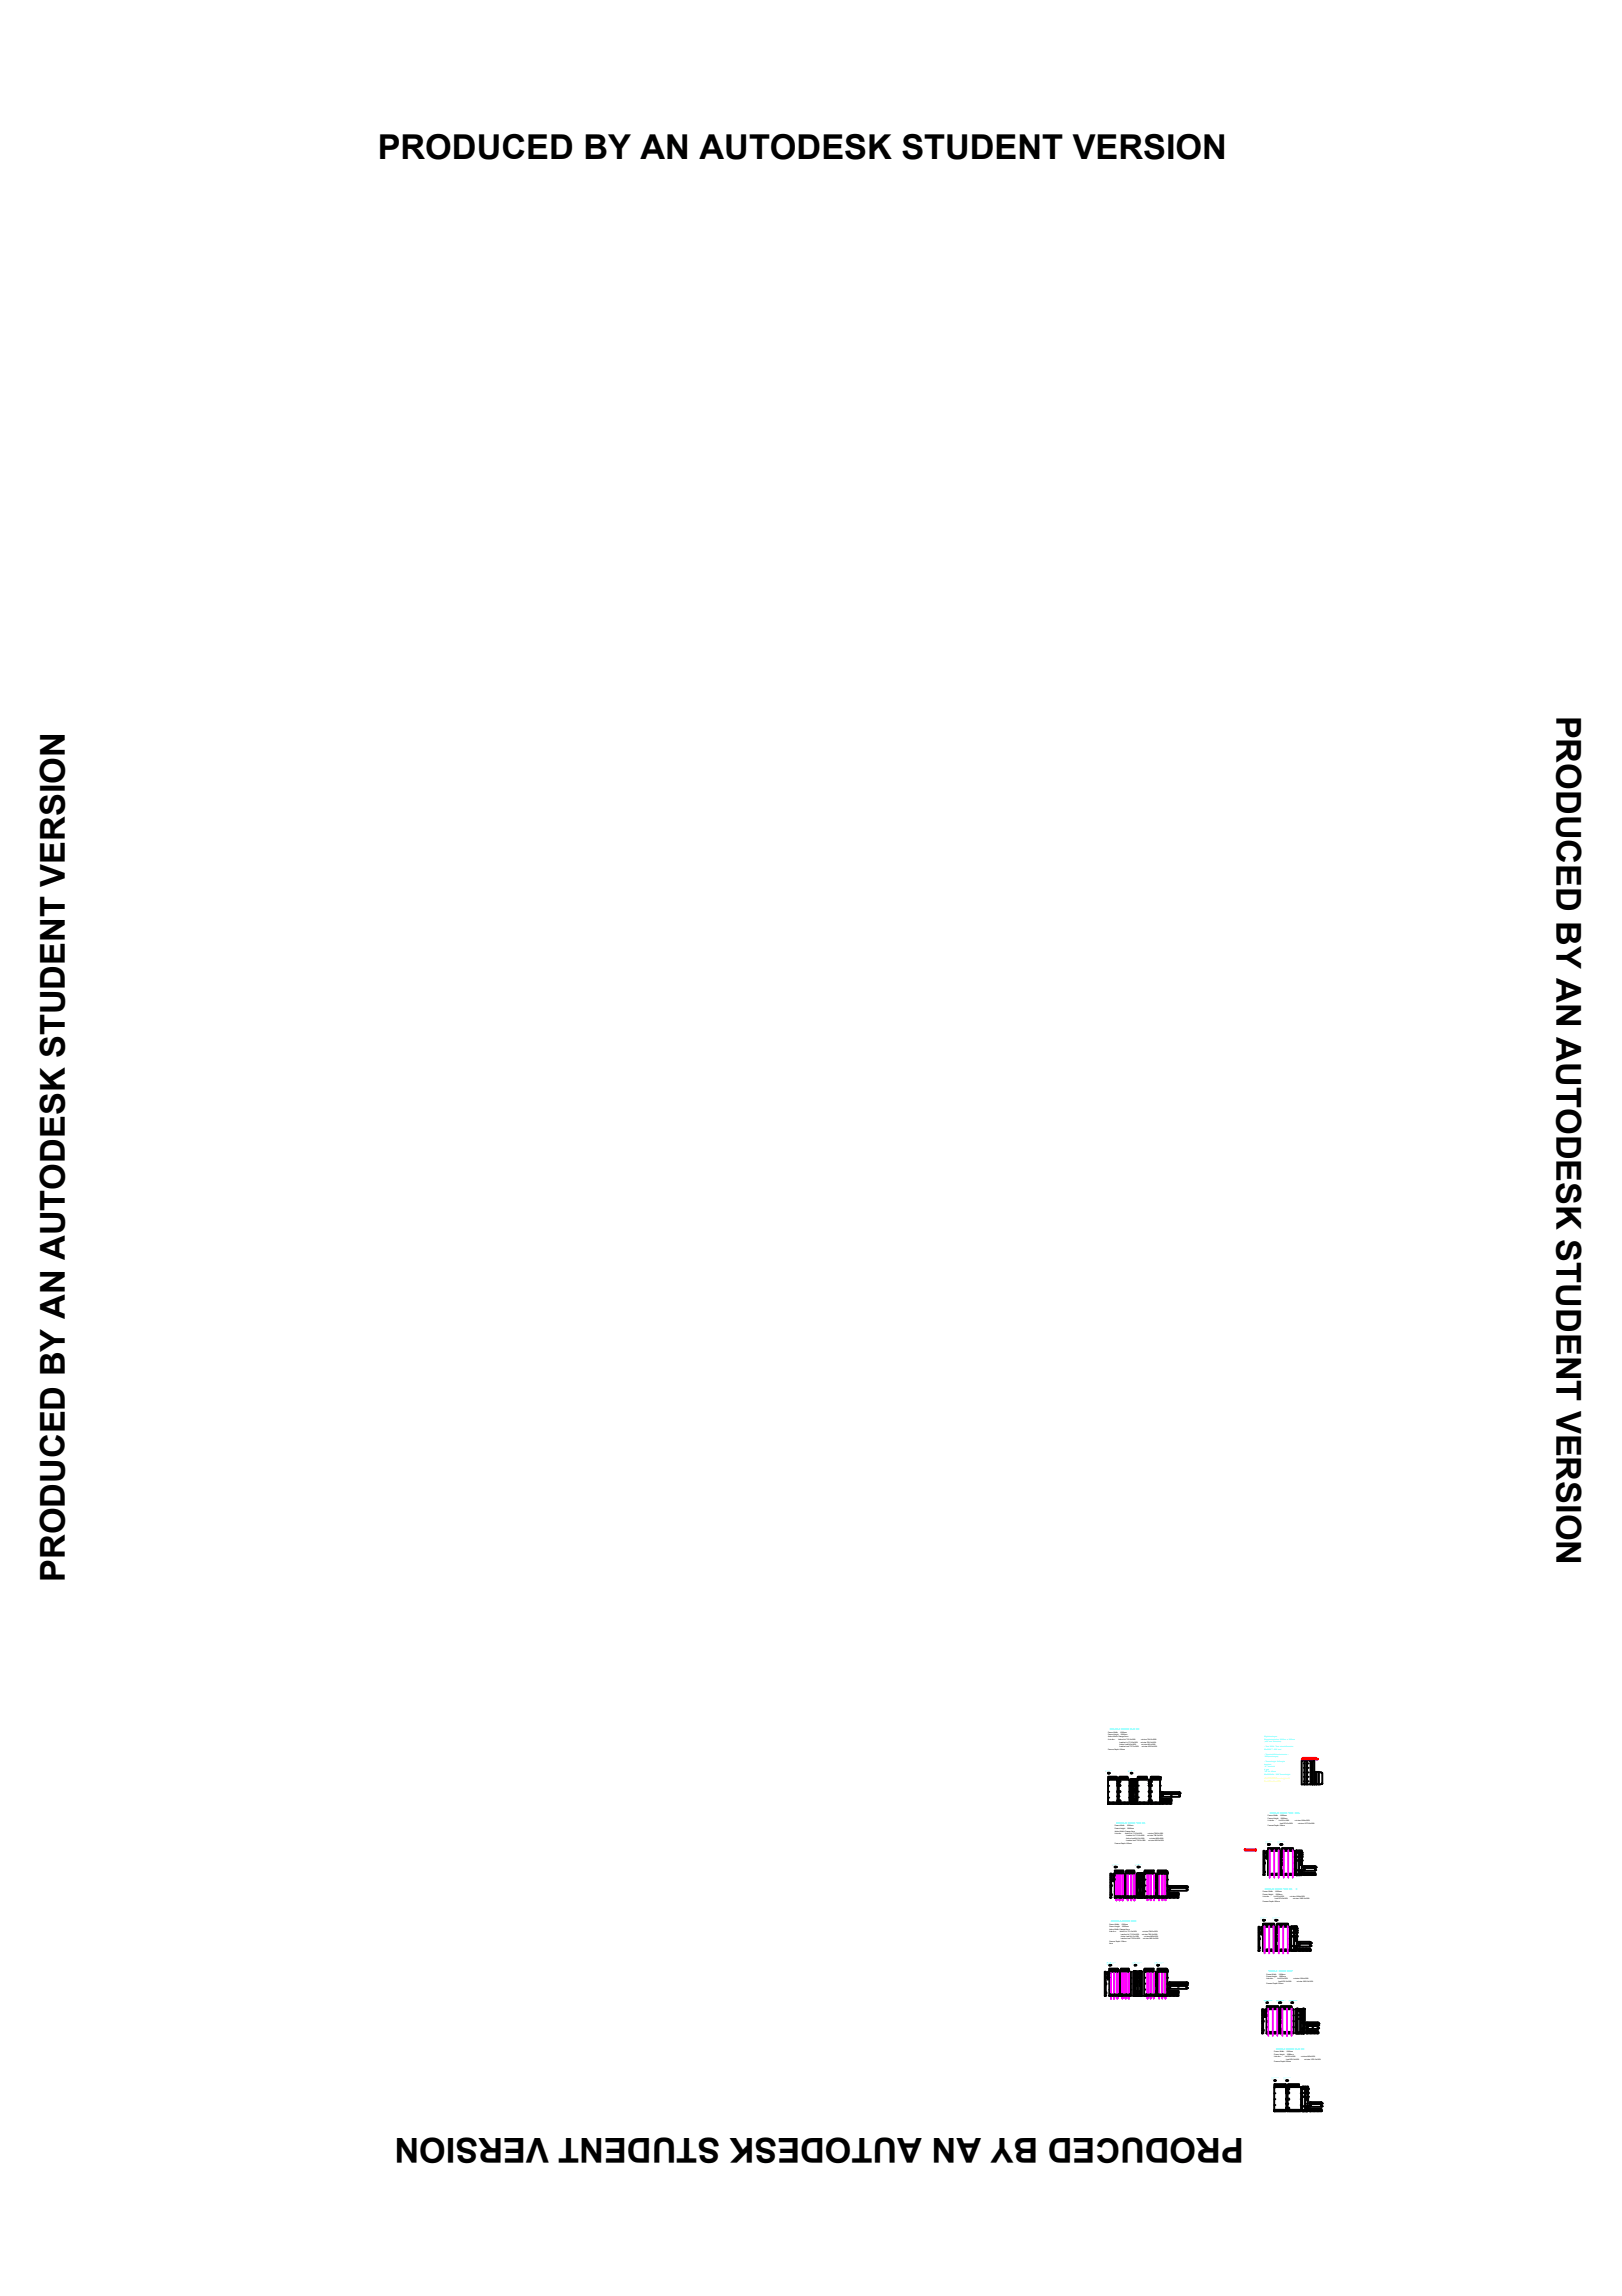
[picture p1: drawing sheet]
<svg xmlns="http://www.w3.org/2000/svg" width="210mm" height="297mm" viewBox="0 0 210 297" stroke-linecap="round" stroke-linejoin="round" font-family="sans-serif">
<defs><g id="words">
<g font-size="4.4">
<text x="48.9" y="20.6">PRODUCED BY AN AUTODESK STUDENT VERSION</text>
<text x="201.4" y="92.6" transform="rotate(90 201.4 92.6)">PRODUCED BY AN AUTODESK STUDENT VERSION</text>
<text x="8.4" y="204.7" transform="rotate(-90 8.4 204.7)">PRODUCED BY AN AUTODESK STUDENT VERSION</text>
<text x="161" y="276.6" transform="rotate(-180 161 276.6)">PRODUCED BY AN AUTODESK STUDENT VERSION</text>
</g>
<g font-size=".3" fill="#0ff">
<text x="143.6" y="223.8">DOUBLE DOOR OLD XD</text>
<text x="144.5" y="236">DOUBLE DOOR SBD 65</text>
<text x="164.3" y="234.6">SINGLE DOOR SBD XDS</text>
<text x="163.7" y="244.5">SINGLE DOOR SBD 65</text>
<text x="167.7" y="244.5">S</text>
<text x="143.8" y="248.7">DOUBLE DOOR WAF</text>
<text x="164.2" y="255.1">SINGLE DOOR WAF</text>
<text x="165.1" y="265.2">SINGLE DOOR OLD XD</text>
</g>
<g font-size=".2">
<text x="143.4" y="224.1">Frame Width</text>
<text x="143.4" y="224.5">Frame Height</text>
<text x="143.4" y="224.8">Active Width Change 0mm</text>
<text x="143.4" y="225.1">Lids dim -</text>
<text x="143.4" y="226.4">Frames Depth 100mm</text>
<text x="144.7" y="225.1">Active Lid 713.5x1958</text>
<text x="144.9" y="225.4">Inactive Lid 713.5x1958</text>
<text x="144.9" y="225.7">Active Leaf 643x1958</text>
<text x="144.9" y="226.1">Inactive Leaf 737.5x1958</text>
<text x="145" y="224.1">1500mm</text>
<text x="145.1" y="224.5">2000mm</text>
<text x="147.6" y="225.4">cut size 769.5x1958</text>
<text x="147.7" y="225.1">cut size 764.5x1958</text>
<text x="147.7" y="225.7">cut size 861x1958</text>
<text x="147.8" y="226.1">cut size 955.5x1958</text>
<text x="144.3" y="236.3">Frame Width</text>
<text x="144.3" y="236.6">Frame Height</text>
<text x="144.3" y="236.9">Active Width Change 0mm</text>
<text x="144.3" y="237.3">Lids dim -</text>
<text x="144.3" y="238.5">Frames Depth 100mm</text>
<text x="145.6" y="237.3">Active Lid 713.5x1958</text>
<text x="145.8" y="237.6">Inactive Lid 713.5x1958</text>
<text x="145.8" y="237.9">Active Leaf 641.5x1958</text>
<text x="145.8" y="238.2">Inactive Leaf 735.5x1958</text>
<text x="145.8" y="236.3">1500mm</text>
<text x="145.9" y="236.6">2000mm</text>
<text x="148.5" y="237.6">cut size 796.5x1958</text>
<text x="148.5" y="237.3">cut size 786.5x1958</text>
<text x="148.6" y="238.2">cut size 960.5x1958</text>
<text x="148.8" y="237.9">cut size 865x1958</text>
<text x="164.1" y="235">Frame Width</text>
<text x="164.1" y="235.3">Frame Height</text>
<text x="164.1" y="235.6">Lids dim -</text>
<text x="164.1" y="236.2">Frames Depth 100mm</text>
<text x="165.5" y="235.6">Lid 931x1958</text>
<text x="165.6" y="235.9">Leaf 874.5x1958</text>
<text x="165.7" y="235">1000mm</text>
<text x="165.8" y="235.3">2000mm</text>
<text x="167.6" y="235.6">cut size 1004x1958</text>
<text x="168" y="235.9">cut size 1073.5x1958</text>
<text x="163.4" y="244.8">Frame Width</text>
<text x="163.4" y="245.1">Frame Height</text>
<text x="163.4" y="245.4">Lids dim -</text>
<text x="164.8" y="245.4">Lid 931x1958</text>
<text x="165" y="245.7">Leaf 874.5x1958</text>
<text x="165" y="244.8">1000mm</text>
<text x="165.1" y="245.1">2000mm</text>
<text x="166.9" y="245.4">cut size 1004x1958</text>
<text x="167.3" y="245.7">cut size 1083.5x1958</text>
<text x="143.6" y="249">Frame Width</text>
<text x="143.6" y="249.3">Frame Height</text>
<text x="143.6" y="249.6">Active Width Change 0mm</text>
<text x="143.6" y="250">Lids dim -</text>
<text x="143.6" y="251.2">Frames Depth 120mm</text>
<text x="143.6" y="251.6">0mm</text>
<text x="144.9" y="250">Active Lid 713.5x1958</text>
<text x="145.1" y="250.3">Inactive Lid 713.5x1958</text>
<text x="145.1" y="250.6">Active Leaf 641.5x1958</text>
<text x="145.1" y="250.9">Inactive Leaf 735.5x1958</text>
<text x="145.2" y="249">1500mm</text>
<text x="145.2" y="249.3">2000mm</text>
<text x="147.8" y="250.3">cut size 796.5x1958</text>
<text x="147.8" y="250">cut size 786.5x1958</text>
<text x="147.9" y="250.9">cut size 960.5x1958</text>
<text x="148.1" y="250.6">cut size 865x1958</text>
<text x="163.4" y="246">Frames Depth 100mm</text>
<text x="163.9" y="255.4">Frame Width</text>
<text x="163.9" y="255.8">Frame Height</text>
<text x="163.9" y="256.1">Lids dim -</text>
<text x="163.9" y="256.7">Frames Depth 120mm</text>
<text x="165.3" y="256.1">Lid 931x1958</text>
<text x="165.5" y="256.4">Leaf 874.5x1958</text>
<text x="165.5" y="255.4">1000mm</text>
<text x="165.6" y="255.8">2000mm</text>
<text x="167.4" y="256.1">cut size 1004x1958</text>
<text x="167.8" y="256.4">cut size 1083.5x1958</text>
<text x="164.9" y="265.5">Frame Width</text>
<text x="164.9" y="265.8">Frame Height</text>
<text x="164.9" y="266.2">Lids dim -</text>
<text x="164.9" y="266.8">Frames Depth 100mm</text>
<text x="166.3" y="266.2">Lid 931x1958</text>
<text x="166.4" y="266.5">Leaf 874.5x1958</text>
<text x="166.5" y="265.5">1000mm</text>
<text x="166.6" y="265.8">2000mm</text>
<text x="168.4" y="266.2">cut size 982x1958</text>
<text x="168.8" y="266.5">cut size 1078.5x1958</text>
</g>
<g font-size=".2" fill="#0ff">
<text x="163.6" y="224.8">Right hand open</text>
<text x="163.6" y="225.1">Sample single door 2000mm x 1000mm</text>
<text x="163.6" y="225.4">(with head extension)</text>
<text x="163.6" y="226">--Door Width -7mm = head dimension</text>
<text x="163.6" y="226.4">Ex.1000-7 = 993 head</text>
<text x="163.6" y="227">--Threshold &amp; Head extension =</text>
<text x="163.6" y="227.3">1000(no changes)</text>
<text x="163.6" y="228">--Frame Height -full length</text>
<text x="163.6" y="228.3">head ext</text>
<text x="163.6" y="228.6">15 Threshold</text>
<text x="163.6" y="228.9">4 gap</text>
<text x="163.6" y="229.2">TOTAL -49mm</text>
<text x="163.6" y="229.6">Ex.2000-49 = 1951 Frame Height</text>
</g>
<g font-size=".2" fill="#ff0">
<text x="163.6" y="230.2">HINGE DOOR Frame height - 40</text>
<text x="163.6" y="230.5">Ex. 1951 - 40 = 1951</text>
</g>
</g></defs>
<!-- layer: 0 -->
<g fill="none" stroke="#000" stroke-width=".25">
<path d="M143.4 230.2h1.2v3.2h-1.2zM143.4 229.3v.1M143.4 233.3h.1M143.4 232.6h.1M143.4 231.8h.1M143.4 231h.1M143.4 230.3h.1M143.4 230.1l.1 .1h1M143.4 230.1h1.1M143.4 229.4h.1M143.4 229.3l.2 .1h-.2M143.4 233.3v-.1h1.2v.1"/>
<path d="M143.4 233.3h1.2M143.5 233.3h.1M143.5 233.2h.1M143.5 229.4h.1M144 233.3h.1M144 233.2h.1M144.5 230.2h.1M144.5 230h-1l-.1-.1h1.1v.1M144.5 230.1v.1M144.6 233.3h.1M144.6 233.2h.1M144.6 233.1h.1"/>
<path d="M144.6 232.9h.1M144.6 231.9h.1M144.6 231.7h.1M144.6 230.6h.1M144.6 230.4h.1M144.6 231.1h.1M144.6 230.9h.1M144.6 232.4h.1M144.6 230.7h.1M144.6 233h.1M144.6 231.8h.1M144.6 230.5h.1"/>
<path d="M144.6 231h.1M144.6 230.3h.1M144.8 230.2h1.4v3.2h-1.4zM144.8 230.1h.1M144.8 230.1h1.1M144.8 233.1h.1M144.8 232.9h.1M144.8 231.9h.1M144.8 231.7h.1M144.8 230.6h.1M144.8 230.4h.1M144.8 231.1h.1"/>
<path d="M144.8 230.9h.1M144.9 232.4h.1M144.9 230.7h.1M144.9 230h-.1h1.1M144.9 233h.1M144.9 232.9h.1M144.9 231.8h.1M144.9 230.5h.1M144.9 230.4h.1M144.9 231h.1M144.9 233.3h.1M144.9 230.3h.1"/>
<path d="M144.9 230.1v.1l1-.1M144.9 233.2v.1M145 233.3h.1M145 233.2h1v.1M145 233.2h.1M145 233.3h1M145.5 233.3h.1M145.5 233.2h.1M145.9 230.1h.1M145.9 229.9h-1v.1M145.9 229.9v.1M146 233.3h.1"/>
<path d="M146 233.2h.1M146.1 233.3h.1M146.1 232.6h.1M146.1 231.8h.1M146.1 231h.1M146.1 230.3h.1M146.3 230.2h.4v3.2h-.4zM146.3 233.2h.1M146.3 232.8h.1M146.3 232.7h.1M146.3 231.5h.1M146.3 231.4h.1"/>
<path d="M146.3 231h.1M146.3 230.5h.1M146.3 230.4h.1M146.3 229.3h.2v.1h-.2zM146.4 232.9v.2zM146.4 231.7v.2zM146.4 230.4v.2zM146.4 230.9v.2zM146.4 229.4h.1M146.4 233.1h.1M146.4 232.8h.1M146.4 231.9h.1"/>
<path d="M146.4 231.7h.1M146.4 230.6h.1M146.4 230.4h.1M146.4 231.1h.1M146.4 230.9h.1M146.4 230.7h.1M146.4 230.2h.1M146.4 232.4h.1M146.4 233.2h.1M146.4 231.5h.1M146.4 233.3h.1M146.4 232h.1"/>
<path d="M146.4 231.6h.1M146.4 230.3h.1M146.4 231.2h.1M146.4 230.8h.1M146.5 233.4h.1M146.5 230.2v3.2M146.5 232.7h.1M146.5 231.5h.1M146.5 231h.1M146.5 230.5h.1M146.5 230.3h.1M146.5 233.3h.1"/>
<path d="M146.5 230.2h.1M146.7 233.2h.1M146.7 232.8h.1M146.7 232.7h.1M146.7 231.5h.1M146.7 231.4h.1M146.7 231h.1M146.7 230.5h.1M146.7 230.4h.1M146.7 230.2h.3v3.2h-.3zM146.8 230.3h.1M146.8 232.7h.1"/>
<path d="M146.8 231.5h.1M146.8 231h.1M146.8 230.5h.1M146.8 230.2h.1M146.8 233.3h.1M146.9 232.9h.1v.2h-.1zM146.9 231.7h.1v.2h-.1zM146.9 230.4h.1v.2h-.1zM146.9 230.9h.1v.2h-.1zM146.9 233.1h.1M146.9 232.8h.1M146.9 232h.1"/>
<path d="M146.9 231.6h.1M146.9 230.7h.1M146.9 230.3h.1M146.9 231.2h.1M146.9 230.8h.1M146.9 233.2h.1M146.9 231.5h.1M146.9 232.4h.1M146.9 230.2h.1M146.9 231.9h.1M146.9 231.7h.1M146.9 230.6h.1"/>
<path d="M146.9 230.4h.1M146.9 231.1h.1M146.9 230.9h.1M146.9 233.3h.1M147 233.2h.1M147 232.8h.1M147 232.7h.1M147 231.5h.1M147 231.4h.1M147 231h.1M147 230.5h.1M147 230.4h.1"/>
<path d="M147.2 230.2h1.5v3.2h-1.5zM147.2 230.1l.1 .1h1.1v-.1M147.2 230.1h1.2M147.2 233.3h.1M147.2 232.5h.1M147.2 231.8h.1M147.2 231h.1M147.2 230.3h.1M147.3 229.9h1.1l-.1 .1h-1zM147.4 233.3v-.1h1.2v.1M147.4 233.3h1.2M147.4 233.3h.1"/>
<path d="M147.4 233.2h.1M148 233.3h.1M148 233.2h.1M148.6 233.3h.1M148.6 233.2h.1M148.6 233h.1M148.6 232.9h.1M148.6 231.8h.1M148.6 230.5h.1M148.6 230.4h.1M148.6 231h.1M148.6 230.3h.1"/>
<path d="M148.7 232.4h.1M148.7 230.7h.1M148.7 233.1h.1M148.7 232.9h.1M148.7 231.9h.1M148.7 231.7h.1M148.7 230.6h.1M148.7 230.4h.1M148.7 231.1h.1M148.7 230.9h.1M148.9 233h.1M148.9 232.9h.1"/>
<path d="M148.9 231.8h.1M148.9 230.5h.1M148.9 230.4h.1M148.9 231h.1M148.9 233.3h.1M148.9 230.3h.1M148.9 230.2h1.2v3.2h-1.2zM148.9 232.4h.1M148.9 230.7h.1M148.9 230.1l.1 .1h1.1l-.1-.1M148.9 230.1h1.1M148.9 229.9h1.1l.1 .1h-1.1z"/>
<path d="M148.9 233.1h.1M148.9 231.9h.1M148.9 231.7h.1M148.9 230.6h.1M148.9 231.1h.1M148.9 230.9h.1M149 233.3v-.1h1.1v.1M149 233.3h.1M149 233.2h.1M149 233.3h1.1M149.5 233.3h.1M149.5 233.2h.1"/>
<path d="M150.1 233.3h.1M150.1 233.2h.1M150.1 230h.1M150.1 230.1v.1M150.1 232.5h.1M150.1 231.8h.1M150.1 231h.1M150.1 230.3h.1M150.1 230.2h.1M150.1 229.9h.1M150.3 232.4h.1M150.3 232h.1"/>
<path d="M150.3 232.4l.1 .1h2.3v-.1M150.4 232.2l-.1 .1M150.4 232.2h.1M150.4 232.2v-.1h2.2l.1 .1M150.4 231.9l-.1 .1M150.4 231.9l2.2-.1 .1 .2h-2.3M150.4 231.9h.1M150.4 233.2h1.1v.2h-1.1zM150.4 233h1v.2h-1zM150.4 232.9h1.1v.1h-1.1zM150.4 232.7h1.1v.2h-1.1zM150.4 233.3h.1"/>
<path d="M150.4 233.2h.1M150.4 233.1h.1M150.4 233h.1M150.4 232.9h.1M150.4 232.8h.1M150.4 232.7h.1M150.9 233.2h.1M150.9 233.1h.1M150.9 233.3h.1M150.9 232.8h.1M150.9 232.7h.1M150.9 233h.1"/>
<path d="M150.9 232.9h.1M151.4 233.2h.1M151.4 233.1h.1M151.5 232.4h.1M151.5 232.1h.1M151.5 233.3h.1M151.5 233.2h.1M151.5 232.8h.1M151.5 232.7h.1M151.5 233h.1M151.5 232.9h.1M152.6 232.2h.1"/>
<path d="M152.6 231.9h.1M152.7 232.2h.1M152.7 232.2l-.1 .1h.1M152.7 232.4h.1M152.7 232h.1M163.5 239.4h.1v3.2h-.1zM163.6 239.7h.1M163.6 240h.1M163.6 239.5h.1M163.6 239.8h.1M163.6 239.6h.1M163.9 239.5h.1v.9h-.1z"/>
<path d="M163.9 239.7h.1M163.9 239.5h.1M163.9 240h.1M164 239.8h.1M164 239.6h.1M164.1 239.4h1.6v3.2h-1.6zM164.1 239.5h.1M164.1 238.6h.1M164.1 238.7h.1M164.1 239.3h.1M164.1 239.3h1.4M164.1 239.1h1.4v.2"/>
<path d="M164.2 239.1v.2h1.3M164.2 238.6h.1M165.5 239.3v.1h-1.3v-.1M165.7 239.8h.1M165.7 239.6h.1M165.7 240h.1M165.7 239.7h.1M165.7 239.5h.1M165.7 238.6h.1M165.7 238.7h.1M165.8 238.6h.1M165.8 239.4h1.8v3.2h-1.8z"/>
<path d="M165.8 239.2h.1M165.8 239.3h.1M165.9 239.2v.1M165.9 239.2v-.1h1.4v.2h-1.4M165.9 239.3h.1M165.9 239.3h1.4M165.9 239.8h.1M165.9 239.6h.1M165.9 240h.1M165.9 239.7h.1M165.9 239.5h.1M167.3 239.3v.1h-1.4v-.1"/>
<path d="M167.5 239.5h.1M167.7 239.7h.1M167.8 239.4v3.2M167.8 239.4h.1M167.9 239.4h-.2v3.2h.4v-3.2h-.2M167.9 239.5h.1M168 239.7h.1M168.1 239.7h.1M168.1 240h.1M168.1 239.9h.1M168.2 239.5h.1M168.3 239.4h.2v3.2h-.4v-3.2h.2"/>
<path d="M168.3 239.7h.1M168.3 239.6l.1 .2zM168.3 240h.1M168.4 239.9h.1M168.4 239.5h.1M168.4 240h.1M168.4 239.4h.1M168.4 239.8h.1M168.4 239.6h.1M168.5 239.7h.1M168.5 240h.1M168.5 239.9h.1"/>
<path d="M168.5 227.8h.3v3.1h-.3zM168.7 230.4h.1M168.7 229.9h.1M168.7 229.3h.1M168.7 228.7h.1M168.7 228.1h.1M168.8 227.7h.1M169.1 227.7v3.2h-.3v-3.1l.3-.1M169.2 227.7l.4 .1v3.1h-.5zM169.2 230.4h.1M169.2 229.9h.1M169.2 229.3h.1"/>
<path d="M169.2 228.7h.1M169.2 228.1h.1M169.6 227.8l.3 .1v3h-.3zM170.1 227.8l-.2 .1v3M170.1 227.8v3.1h-.2M170.1 229.2h.2v1.7h-.2zM170.3 229.2h.4v1.7h-.4zM170.7 229.3v1.6M170.7 229.3l.4 .1v1.4l-.4 .1M143 255.1h.1v3.1h-.1zM143 257.9h.1M143 257.8h.1"/>
<path d="M143 256.7h.1M143 256.6h.1M143 255.4h.1M143 255.3h.1M143 255.9h.1M143 255.8h.1M143 257.6h.1M143 256.9h.1M143 256.3h.1M143 255.6h.1M143 258.2h.1M143 255.1h.1"/>
<path d="M143.1 257.9h.1M143.1 257.8h.1M143.1 256.7h.1M143.1 256.6h.1M143.1 255.4h.1M143.1 255.3h.1M143.1 255.9h.1M143.1 255.8h.1M143.3 255.1h.2v1h-.2zM143.4 255.9h.1M143.4 255.8h.1M143.4 255.4h.1"/>
<path d="M143.4 255.3h.1M143.4 255.1h.1M143.4 255.6h.1M143.6 258.2h.1M143.6 257.4h.1M143.6 256.7h.1M143.6 255.9h.1M143.6 255.1h.1M143.6 255.1h1.2v3.1h-1.2zM143.6 254.9h.1M143.6 254.8v.1h1M143.6 254.7h.1"/>
<path d="M143.6 254.9h1M143.6 254.7h1M143.6 258h1.1v.2h-1.1zM143.6 258h.1M143.7 242.4h.1v3.1h-.1zM143.7 254.2h-.1v.1h.1M143.7 254.2h.1M143.7 254.3h.1M143.7 254.2v.1M143.7 245.2h.1M143.7 245.1h.1M143.7 244h.1"/>
<path d="M143.7 243.9h.1M143.7 242.7h.1M143.7 242.6h.1M143.7 243.2h.1M143.7 243.1h.1M143.7 244.9h.1M143.7 244.2h.1M143.7 243.6h.1M143.7 242.9h.1M143.7 245.5h.1M143.7 242.4h.1M144 242.4h.2v1h-.2z"/>
<path d="M144.1 243.2h.1M144.1 243.1h.1M144.1 242.7h.1M144.1 242.6h.1M144.1 242.9h.1M144.1 242.4h.1M144.2 258.2h.1M144.2 258h.1M144.3 245.5h.1M144.3 244.7h.1M144.3 244h.1M144.3 243.2h.1"/>
<path d="M144.3 242.4h.1M144.3 242.4h1.2v3.1h-1.2zM144.3 241.5h.1v.1h-.1zM144.3 241.6h.1M144.3 241.5h.1M144.3 242.3h.1M144.3 242.2h1.1v.1l-1.1 .1M144.3 242.2v-.2h1.1v.2M144.3 245.3h1.1v.2h-1.1zM144.3 242.2h.1M144.3 245.3h.1M144.3 242.2h1.1"/>
<path d="M144.4 241.5h.1M144.4 241.6h.1M144.6 254.9h.1M144.6 254.7h.1M144.7 254.9l-.1 .2h-1v-.1M144.7 254.7l-.1 .2M144.7 258.2h.1M144.7 258h.1M144.8 257.9h.1M144.8 257.8h.1M144.8 256.7h.1M144.8 256.6h.1"/>
<path d="M144.8 255.4h.1M144.8 255.3h.1M144.8 255.9h.1M144.8 255.8h.1M144.8 257.6h.1M144.8 256.9h.1M144.8 256.3h.1M144.8 255.6h.1M144.8 258.2h.1M144.8 255.1h.1M144.9 245.5h.1M144.9 245.3h.1"/>
<path d="M145 255.1h1.4v3.1h-1.4zM145 254.9h.1M145 254.9h1.1M145 257.9h.1M145 257.8h.1M145 256.7h.1M145 256.6h.1M145 255.4h.1M145 255.3h.1M145 255.9h.1M145 255.8h.1M145 257.6h.1"/>
<path d="M145 256.9h.1M145 256.3h.1M145 255.6h.1M145 258.2h.1M145 255.1h.1M145 254.8v.1M145.1 254.7v.1M145.1 254.7h1M145.1 258.2h.1M145.1 258h.1M145.4 245.5h.1M145.4 245.3h.1"/>
<path d="M145.5 245.2h.1M145.5 245.1h.1M145.5 244h.1M145.5 243.9h.1M145.5 242.7h.1M145.5 242.6h.1M145.5 243.2h.1M145.5 243.1h.1M145.5 244.9h.1M145.5 244.2h.1M145.5 243.6h.1M145.5 242.9h.1"/>
<path d="M145.5 245.5h.1M145.5 242.4h.1M145.7 258.2h.1M145.7 258h.1M145.7 242.4h1.4v3.1h-1.4zM145.7 245.2h.1M145.7 245.1h.1M145.7 244h.1M145.7 243.9h.1M145.7 242.7h.1M145.7 242.6h.1M145.7 243.2h.1"/>
<path d="M145.7 243.1h.1M145.7 244.9h.1M145.7 244.2h.1M145.7 243.6h.1M145.7 242.9h.1M145.7 242.2h.1M145.7 242.2h1.1M145.7 242.2h1.1v.2l-1-.1M145.7 242.3h.1M145.8 245.2h.1M145.8 245.1h.1M145.8 244h.1"/>
<path d="M145.8 243.9h.1M145.8 242.7h.1M145.8 242.6h.1M145.8 243.2h.1M145.8 243.1h.1M145.8 245.5h.1M145.8 242.4h.1M145.8 242.1l-.1 .1M145.8 242.1v-.1h1v.2M145.8 245.3h1.1v.2h-1.1zM145.9 245.5h.1M145.9 245.3h.1"/>
<path d="M146.1 254.9h.1M146.1 254.7v.2h-1.1M146.1 254.9v.2h-1.1v-.1M146.1 258h-1v.2h1M146.1 258.2h.1M146.1 258h.1M146.2 258v.2M146.3 258.2h.1M146.3 257.4h.1M146.3 256.7h.1M146.3 255.9h.1M146.3 255.1h.1"/>
<path d="M146.4 245.5h.1M146.4 245.3h.1M146.7 255.1v3.1h.1v-3.2l-.1 .1M146.7 255.1h.1M146.8 245.5h.1M146.8 245.3h.1M146.8 255l.4 .1v3.1h-.4zM146.8 258.2h.1M146.9 255v3.2M146.9 257.7v.2zM146.9 256.6v.1zM146.9 255.2v.2z"/>
<path d="M146.9 255.8v.1zM146.9 257.9h.1M146.9 257.7h.1M146.9 256.8h.1M146.9 256.5h.1M146.9 255.5h.1M146.9 255.2h.1M146.9 256h.1M146.9 255.7h.1M146.9 255.1h.1M146.9 258.2h.1M146.9 258h.1"/>
<path d="M146.9 257.6h.1M146.9 256.9h.1M146.9 256.3h.1M146.9 256.2h.1M146.9 255.6h.1M146.9 254.2h.1M147 245.5h.1M147 244.7h.1M147 244h.1M147 243.2h.1M147 242.4h.1M147 255.1h.1"/>
<path d="M147 254.2h-.2v.1h.2M147 254.2v.1M147 258.1h.1M147 256.3h.1M147 255.8h.1M147 255.3h.1M147 258.2h.1M147.1 258.1h.1M147.1 256.3h.1M147.1 255.8h.1M147.1 255.3h.1M147.2 258.1h.1"/>
<path d="M147.2 256.3h.1M147.2 255.8h.1M147.2 255.3h.1M147.2 245.4h.1M147.2 245.3h.1M147.2 244.9h.1M147.2 243.7h.1M147.2 243.6h.1M147.2 243.2h.1M147.2 243.1h.1M147.2 242.7h.1M147.2 242.6h.1"/>
<path d="M147.2 242.9h.1M147.2 241.5h.2v.1h-.2zM147.2 241.6h.1M147.2 241.5h.1M147.3 245v.2zM147.3 243.8v.2zM147.3 242.5v.2zM147.3 243v.2zM147.3 242.3h-.1v3.2h.4v-3.2l-.2 .1M147.3 242.4h.1M147.3 241.5h.1M147.3 245.2h.1"/>
<path d="M147.3 245h.1M147.3 244.1h.1M147.3 243.8h.1M147.3 242.7h.1M147.3 242.5h.1M147.3 243.3h.1M147.3 243h.1M147.3 244.9h.1M147.3 244.2h.1M147.3 243.6h.1M147.3 242.9h.1M147.3 245.5h.1"/>
<path d="M147.3 243.5h.1M147.3 245.3h.1M147.3 242.8h.1M147.3 245.4h.1M147.3 258.1h.1M147.3 256.3h.1M147.3 255.8h.1M147.3 255.3h.1M147.4 241.6h.1M147.4 241.5h.1M147.4 258.2h.1M147.4 258.1h.1"/>
<path d="M147.4 256.3h.1M147.4 255.8h.1M147.4 255.3h.1M147.4 255.1h.1M147.4 255.1h-.2l.1 3.1h.3v-3.2l-.2 .1M147.4 244.9h.1M147.4 243.6h.1M147.4 243.1h.1M147.4 242.6h.1M147.4 242.4h.1M147.4 245.5h.1M147.5 257.7v.2z"/>
<path d="M147.5 256.6v.1zM147.5 255.2v.2zM147.5 255.8v.1zM147.5 257.6h.1M147.5 256.9h.1M147.5 256.3h.1M147.5 255.6h.1M147.5 255.1h.1M147.5 258.2h.1M147.5 258h.1M147.5 256.8h.1M147.5 256.5h.1"/>
<path d="M147.5 255.5h.1M147.5 255.2h.1M147.5 256h.1M147.5 255.7h.1M147.5 256.2h.1M147.5 257.9h.1M147.5 257.7h.1M147.6 245.4h.1M147.6 245.3h.1M147.6 244.9h.1M147.6 243.7h.1M147.6 243.6h.1"/>
<path d="M147.6 243.2h.1M147.6 243.1h.1M147.6 242.7h.1M147.6 242.6h.1M147.6 242.9h.1M147.6 242.3h.1v.1l.2-.1v3.2h-.3zM147.6 255l.2 .1v3.1h-.2zM147.6 245.5h.1M147.6 242.3v3.2M147.7 242.4h.1M147.7 245.5h.1M147.7 255.1h.1"/>
<path d="M147.7 244.9h.1M147.7 243.6h.1M147.7 243.1h.1M147.7 242.6h.1M147.8 245l.1 .2zM147.8 243.8l.1 .2zM147.8 242.5l.1 .2zM147.8 243l.1 .2zM147.8 245.3h.1M147.8 244.9h.1M147.8 244.1h.1M147.8 243.8h.1"/>
<path d="M147.8 242.8h.1M147.8 242.5h.1M147.8 243.3h.1M147.8 243h.1M147.8 245.4h.1M147.8 243.6h.1M147.8 244.2h.1M147.8 242.9h.1M147.8 242.4h.1M147.8 243.5h.1M147.8 245.2h.1M147.8 245h.1"/>
<path d="M147.8 242.7h.1M147.8 245.5h.1M147.9 245.4h.1M147.9 245.3h.1M147.9 244.9h.1M147.9 243.7h.1M147.9 243.6h.1M147.9 243.2h.1M147.9 243.1h.1M147.9 242.7h.1M147.9 242.6h.1M147.9 242.9h.1"/>
<path d="M148.1 255.1h1.5v3.1h-1.5zM148.1 242.4h1.5v3.1h-1.5zM148.1 254.9v.1M148.1 254.8h.1M148.1 242.2h1.1l.1 .1h-1.1zM148.1 254.8v.1M148.1 254.9h.1M148.1 254.7v.1M148.1 254.9h1.1M148.1 254.7h1.2M148.1 255.1h1.2M148.2 242.2v-.2h1.1l-.1 .2"/>
<path d="M148.2 258.2h.1M148.2 257.4h.1M148.2 256.6h.1M148.2 255.9h.1M148.2 255.1h.1M148.2 245.5h.1M148.2 244.7h.1M148.2 243.9h.1M148.2 243.2h.1M148.2 242.4h.1M148.3 245.3h1.1v.2h-1.1zM148.3 258h1.1v.2h-1.1z"/>
<path d="M148.3 258.2h.1M148.3 258h.1M148.3 245.5h.1M148.3 245.3h.1M148.9 258.2h.1M148.9 258h.1M148.9 245.5h.1M148.9 245.3h.1M149.2 254.9l.1 .1M149.3 254.7l-.1 .2h-1.1M149.4 258.2h.1M149.4 258h.1"/>
<path d="M149.4 245.5h.1M149.4 245.3h.1M149.5 257.9h.1M149.5 257.8h.1M149.5 256.7h.1M149.5 256.6h.1M149.5 255.4h.1M149.5 255.3h.1M149.5 255.9h.1M149.5 255.8h.1M149.5 258.2h.1M149.5 255.1h.1"/>
<path d="M149.5 257.6h.1M149.5 256.9h.1M149.5 256.3h.1M149.5 255.6h.1M149.5 245.2h.1M149.5 245.1h.1M149.5 244h.1M149.5 243.9h.1M149.5 242.7h.1M149.5 242.6h.1M149.5 243.2h.1M149.5 243.1h.1"/>
<path d="M149.5 245.5h.1M149.5 242.4h.1M149.5 244.9h.1M149.5 244.2h.1M149.5 243.6h.1M149.5 242.9h.1M149.6 245.2h.1M149.6 245.1h.1M149.6 244h.1M149.6 243.9h.1M149.6 242.7h.1M149.6 242.6h.1"/>
<path d="M149.6 243.2h.1M149.6 243.1h.1M149.8 255.1h1.3v3.1h-1.3zM149.8 254.2v.1M149.8 242.4h1.3v3.1h-1.3zM149.8 257.9h.1M149.8 257.8h.1M149.8 256.7h.1M149.8 256.6h.1M149.8 255.4h.1M149.8 255.3h.1M149.8 255.9h.1"/>
<path d="M149.8 255.8h.1M149.8 258.2h.1M149.8 255.1h.1M149.8 257.6h.1M149.8 256.9h.1M149.8 256.3h.1M149.8 255.6h.1M149.8 254.3h.1M149.8 254.2h.1M149.8 245.2h.1M149.8 245.1h.1M149.8 244h.1"/>
<path d="M149.8 243.9h.1M149.8 242.7h.1M149.8 242.6h.1M149.8 243.2h.1M149.8 243.1h.1M149.8 245.5h.1M149.8 242.4h.1M149.8 244.9h.1M149.8 244.2h.1M149.8 243.6h.1M149.8 242.9h.1M149.8 254.9v.1"/>
<path d="M149.8 254.7v.2h1.2M149.8 254.9h.1M149.8 254.7h.1M149.8 254.9h1.1M149.8 254.7h1.1M149.8 255.1h1.2M149.8 258v.2M149.8 245.5v-.2h1.2v.2M149.8 258h1.2v.2h-1.2M149.8 258h.1M149.8 245.5h1.2M149.9 245.5h.1"/>
<path d="M149.9 245.3h.1M149.9 254.2h.1M149.9 254.3h.1M149.9 254.2v.1M150.4 258.2h.1M150.4 258h.1M150.4 245.5h.1M150.4 245.3h.1M150.9 254.9h.1M150.9 254.7h.1M150.9 242.2h.1M150.9 254.9l.1 .1"/>
<path d="M150.9 242h-1.1v.2M150.9 254.7l.1 .1M150.9 242l.1 .2M150.9 258.2h.1M150.9 258h.1M151 242.3h.1M151 245.5h.1M151 245.3h.1M151 255h.1M151 254.8h.1M151 242.1h.1M151 254.9h.1"/>
<path d="M151 242.2h-1.2v.1l1.2 .1-.1-.2M151 254.8v.1M151 244.7h.1M151 243.9h.1M151 243.2h.1M151 242.4h.1M151 258.2h.1M151 257.4h.1M151 256.6h.1M151 255.9h.1M151 255.1h.1M151.2 244.1h.1"/>
<path d="M151.2 256.6h2.4M151.2 256.6h.1M151.3 244.1v.1M151.3 244.1h.1M151.3 256.8h.1M151.3 244.5v.1h2.3v-.1M151.3 244.5h.1M151.3 257.2v.1h2.3v-.1M151.3 257.2h.1M151.3 256.8v-.1h2.3v.1h-2.3M151.3 256.6h.1M151.3 258h1.1v.2h-1.1z"/>
<path d="M151.3 257.9v.1h1v-.1M151.3 257.7h1.1v.2h-1.1zM151.3 257.6h1.1v.1h-1.1zM151.3 257.9h1M151.3 244.2h.1M151.3 244h.1M151.3 245.3h1.1v.2h-1.1zM151.3 245.5h.1M151.3 245.4h.1M151.3 245.2h1v.1h-1zM151.3 245.3h.1M151.3 245.2h.1"/>
<path d="M151.3 245h1.2v.2h-1.2zM151.3 245h.1M151.3 244.9v.1M151.3 244.9h.1M151.3 257.1v.1M151.3 257.1v-.2h2.3v.3M151.3 256.5h.1M151.3 258.2h.1M151.3 258.1h.1M151.3 258h.1M151.3 257.9h.1M151.3 257.7h.1"/>
<path d="M151.3 257.6h.1M151.3 244.8h1.1M151.3 244.4v.1M151.3 244.4l.1-.2h2.1l.1 .2M151.3 244.4h.1M151.3 244v.1M151.3 244h2.3v.1M151.3 257.1h.1M151.8 245.3h.1M151.8 245.2h.1M151.8 258h.1M151.8 257.9h.1"/>
<path d="M151.9 245.5h.1M151.9 245.4h.1M151.9 245h.1M151.9 244.9h.1M151.9 258.2h.1M151.9 258.1h.1M151.9 257.7h.1M151.9 257.6h.1M151.9 245.2h.1M151.9 257.9h.1M152.3 258h.1M152.3 257.9h.1"/>
<path d="M152.3 245.3h.1M152.3 245.2h.1M152.4 245.5h.1M152.4 245.4h.1M152.4 245h.1M152.4 244.9h.1M152.4 258.2h.1M152.4 258.1h.1M152.4 257.7h.1M152.4 257.6h.1M152.4 244.9v.1h-1.1M152.4 256.9h.1"/>
<path d="M152.4 257h.1M152.4 257.9h.1M152.4 245.2h.1M153.6 257.1h.1M153.6 256.5l-2.3-.1-.1 .2M153.6 256.5v.1M153.6 256.5h.1M153.6 244.4v.1M153.6 244.4h.1M153.6 244.1h.1M153.6 244h.1M153.6 244.5h.1"/>
<path d="M153.6 257.2h.1M153.6 256.8h.1M153.6 256.6h.1M153.6 244.1l-2.3 .1M162.9 249.3h.1v3.1h-.1zM162.9 252h.1M162.9 250.9h.1M162.9 250.8h.1M162.9 249.5h.1M162.9 250h.1M162.9 251.8h.1M162.9 251.1h.1"/>
<path d="M162.9 250.4h.1M162.9 249.8h.1M162.9 252.4h.1M162.9 249.3h.1M162.9 252.1h.1M162.9 251.9h.1M162.9 250.7h.1M162.9 249.6h.1M162.9 249.4h.1M162.9 250.1h.1M162.9 249.9h.1M163.2 249.3h.2v1h-.2z"/>
<path d="M163.3 250h.1M163.3 249.5h.1M163.3 249.8h.1M163.3 249.3h.1M163.3 250.1h.1M163.3 249.9h.1M163.3 249.6h.1M163.3 249.4h.1M163.3 259.9h.2v3.2h-.2zM163.4 260h.1M163.4 249.3h1.6v3.1h-1.6zM163.4 252.4h.1"/>
<path d="M163.4 251.6h.1M163.4 250.8h.1M163.4 250.1h.1M163.4 249.3h.1M163.4 248.4h.2v.1h-.2zM163.4 248.4h.1M163.5 248.4h.1M163.5 252.2h1.5v.2h-1.5zM163.5 248.9v.2h1.4v-.1M163.5 248.9h1.4v.1M163.5 249.2h1.4M163.5 252.4h.1"/>
<path d="M163.5 252.2h.1M163.6 242.2h.1M163.6 241.1h.1M163.6 241h.1M163.6 240.2h.1M163.6 242h.1M163.6 241.3h.1M163.6 240.6h.1M163.6 242.6h.1M163.6 242.3h.1M163.6 242.1h.1M163.6 240.9h.1"/>
<path d="M163.6 240.3h.1M163.6 240.1h.1M163.6 248.4h.1M163.7 260h.1v.9h-.1zM163.8 260h.1M163.9 259.9h1.6v3.2h-1.6zM163.9 240.2h.1M163.9 260h.1M164 240.3h.1M164 240.1h.1M164 259.1h.1M164 259.9h1.4"/>
<path d="M164 259.7h1.4M164 252.4h.1M164 252.2h.1M164 259h-.1v.1h.1M164.1 242.6h.1M164.1 241.8h.1M164.1 241h.1M164.1 240.2h.1M164.2 242.6h1.4M164.2 242.4h.1M164.2 242.6h.1M164.5 252.4h.1"/>
<path d="M164.5 252.2h.1M164.6 242.6h.1M164.6 242.4h.1M164.9 249.2h.1M164.9 249.2v-.1h-1.4v.1M165 252.4h.1M165 252.2h.1M165 252.1h.1M165 251.9h.1M165 250.9h.1M165 250.7h.1M165 249.6h.1"/>
<path d="M165 249.4h.1M165 250.1h.1M165 249.9h.1M165 251.8h.1M165 251.1h.1M165 250.4h.1M165 249.8h.1M165 252h.1M165 250.8h.1M165 249.5h.1M165 250h.1M165 249.3h.1"/>
<path d="M165 248.4h.2v.1h-.2zM165 248.4h.1M165.1 248.4h.1M165.1 242.6h.1M165.1 242.4h.1M165.2 249.3h1.7v3.1h-1.7zM165.2 248.4h.1M165.3 252.1h.1M165.3 251.9h.1M165.3 250.9h.1M165.3 250.7h.1M165.3 249.6h.1"/>
<path d="M165.3 249.4h.1M165.3 250.1h.1M165.3 249.9h.1M165.3 251.8h.1M165.3 251.1h.1M165.3 250.4h.1M165.3 249.8h.1M165.3 249.2l-.1-.1h1.5v.1M165.3 248.9h1.4v.1l-1.5 .1zM165.3 249.2h1.4M165.3 252h.1M165.3 250.8h.1"/>
<path d="M165.3 249.5h.1M165.3 250h.1M165.3 252.4h.1M165.3 249.3h.1M165.4 252.2v.2M165.4 252.4h.1M165.4 252.2h1.4v.2h-1.4M165.4 252.2h.1M165.4 259.8l-1.5-.1 .1 .2M165.4 259.8v.1M165.4 259.6l-1.5-.1 .1 .2M165.4 259.6v.1"/>
<path d="M165.4 259.6h.1M165.4 259.8h.1M165.5 260h.1M165.6 242.4h-1.4v.2M165.6 242.6h.1M165.6 242.4h.1M165.6 259.1h.1M165.6 242.4v.2M165.7 242.3h.1M165.7 242.1h.1M165.7 241.1h.1M165.7 240.9h.1"/>
<path d="M165.7 240.3h.1M165.7 240.1h.1M165.7 242h.1M165.7 241.3h.1M165.7 240.6h.1M165.7 242.2h.1M165.7 241h.1M165.7 240.2h.1M165.7 242.6h.1M165.7 259.9h1.7v3.2h-1.7zM165.7 259h-.2v.1h.2M165.7 259.1h.1"/>
<path d="M165.7 259.7v.1M165.7 259.7h1.4v.2M165.7 259.7h.1M165.7 259.6h.1M165.7 259.7h1.4M165.7 260h.1M165.7 259.8v.1M165.7 259.6v-.1h1.4v.2M165.7 259.9h1.4M165.8 252.4h.1M165.8 252.2h.1M165.9 242.3h.1"/>
<path d="M165.9 242.1h.1M165.9 241.1h.1M165.9 240.9h.1M165.9 240.3h.1M165.9 240.1h.1M165.9 242h.1M165.9 241.3h.1M165.9 240.6h.1M165.9 242.2h.1M165.9 241h.1M165.9 240.2h.1M165.9 242.6h.1"/>
<path d="M166 242.4h1.4v.2h-1.4zM166 242.6h.1M166 242.4h.1M166.3 252.4h.1M166.3 252.2h.1M166.5 242.6h.1M166.5 242.4h.1M166.7 252.4h.1M166.7 252.2h.1M166.9 252.4h.1M166.9 251.6h.1M166.9 250.8h.1"/>
<path d="M166.9 250.1h.1M166.9 249.3h.1M166.9 242.6h.1M166.9 242.4h.1M167.1 249.2h.4v3.2h-.4zM167.1 252.3h.1M167.1 252.2h.1M167.1 251.8h.1M167.1 251.7h.1M167.1 250.5h.1M167.1 250h.1M167.1 249.5h.1"/>
<path d="M167.2 249.2h.1M167.2 252.4h.1M167.2 259.1h.1M167.2 259h-.1v.1h.1M167.3 252.3h.1M167.3 250.5h.1M167.3 249.3h.1M167.3 252.4h.1M167.3 251.8h.1M167.3 250h.1M167.3 249.5h.1M167.3 260h.1"/>
<path d="M167.4 242.6h.1M167.4 242.4h.1M167.5 252.3h.1M167.5 252.2h.1M167.5 251.8h.1M167.5 251.7h.1M167.5 250.5h.1M167.5 250h.1M167.5 249.5h.1M167.5 249.8h.1M167.5 242.6h.1M167.5 241.8h.1"/>
<path d="M167.5 241h.1M167.5 240.2h.1M167.6 249.3h.1M167.6 252.4h.1M167.6 251.8h.1M167.6 250.5h.1M167.6 250h.1M167.6 249.5h.1M167.7 251.9l.1 .2zM167.7 250.7l.1 .2zM167.7 249.4l.1 .2zM167.7 249.9l.1 .2-.1-.2"/>
<path d="M167.7 251.8h.1M167.7 251.1h.1M167.7 250.4h.1M167.7 249.8h.1M167.7 242.5h.1M167.7 242.4h.1M167.7 242h.1M167.7 241.9h.1M167.7 240.7h.1M167.7 240.2h.1M167.7 252.2h.1M167.7 251h.1"/>
<path d="M167.7 250.7h.1M167.7 249.7h.1M167.7 249.3h.1M167.7 250.2h.1M167.7 249.9h.1M167.7 252.3h.1M167.7 250.5h.1M167.7 251.7h.1M167.7 249.2h.1M167.7 252.4h.1M167.7 259.9h.1M167.8 249.2v3.2h-.3v-3.2h.1v.1l.2-.1"/>
<path d="M167.8 252.1h.1M167.8 251.9h.1M167.8 251h.1M167.8 250.7h.1M167.8 249.6h.1M167.8 249.4h.1M167.8 250.2h.1M167.8 249.9h.1M167.8 250.4h.1M167.8 249.8h.1M167.8 242.6h.1M167.8 259.9h.1"/>
<path d="M167.8 259.9h.1v3.2h-.2l.1-3.2M167.8 252.3h.1M167.8 252.2h.1M167.8 251.8h.1M167.8 251.7h.1M167.8 250.5h.1M167.8 250h.1M167.8 249.5h.1M167.9 242.4h.1M167.9 240.7h.1M167.9 242.6h.1M167.9 259.9h.1"/>
<path d="M168 242h.1M168 240.7h.1M168 240.2h.1M168 251.4h1.6M168 251.4h.1M168 251.3h.1M168.1 252.2h1.5v.2h-1.5zM168.1 252.1h1.3v.1h-1.3zM168.1 251.7h.1M168.1 251.4h.1M168.1 259.9h-.2v3.1l.4 .1v-3.2h-.2M168.1 260h.1"/>
<path d="M168.1 242.5h.1M168.1 242.4h.1M168.1 242h.1M168.1 241.9h.1M168.1 240.7h.1M168.1 240.2h.1M168.1 252.4h.1M168.1 252.3h.1M168.1 252.2h.1M168.1 252.1h.1M168.1 251.6v.2h1.5M168.1 251.6v-.1h1.4l.1 .2"/>
<path d="M168.1 251.6h.1M168.1 251.3h.1M168.1 251.3h1.4M168.2 242.6h.1M168.3 242h.1M168.3 240.7h.1M168.3 240.2h.1M168.3 242.1l.1 .2zM168.3 240.9l.1 .2zM168.3 240.1l.1 .2zM168.3 241.3h.1M168.3 240.6h.1"/>
<path d="M168.4 242.4h.1M168.4 242h.1M168.4 241.2h.1M168.4 240.8h.1M168.4 240.4h.1M168.4 240.7h.1M168.4 241.9h.1M168.4 241.3h.1M168.4 240.6h.1M168.4 242.6h.1M168.4 242.3h.1M168.4 242.1h.1"/>
<path d="M168.4 241.1h.1M168.4 240.9h.1M168.4 240.3h.1M168.4 240.1h.1M168.5 242.5h.1M168.5 242.4h.1M168.5 242h.1M168.5 241.9h.1M168.5 240.7h.1M168.5 240.2h.1M168.5 260h.1M168.5 259.9h.1"/>
<path d="M168.5 252.2h.1M168.5 252.1h.1M168.6 252.4h.1M168.6 252.3h.1M168.6 259.9h.1M168.6 260h.1M168.6 259.9h.1v3.2l-.4-.1v-3.1h.2M168.7 241.6h.1M168.7 241.9h.1M168.7 242.4h1.5v.2h-1.5zM168.7 241.6h1.5M168.7 242.4h1.4"/>
<path d="M168.7 241.5v.1M168.7 242.6h.1M168.7 242.5h.1M168.7 242.4h.1M168.7 242.3h.1M168.7 241.5h.1M168.7 241.5h1.5M168.7 241.8h.1M168.8 259.9h-.1v3.2h.1v-3.2M168.8 259.9h.1M169 252.2h.1M169 252.1h.1"/>
<path d="M169 252.4h.1M169 252.3h.1M169.2 242.4h.1M169.2 242.3h.1M169.2 242.6h.1M169.2 242.5h.1M169.4 252.2h.1M169.4 252.1h.1M169.5 252.4h.1M169.5 252.3h.1M169.5 251.6h.1M169.5 251.3v.1"/>
<path d="M169.5 251.4h.1M169.5 251.3h.1M169.6 251.7h.1M169.6 251.4h.1M169.6 242.4h.1M169.6 242.3h.1M169.7 242.6h.1M169.7 242.5h.1M170.1 242.3h-1.4v.1M170.1 242.4h.1M170.1 242.3h.1M170.1 242.3v.1"/>
<path d="M170.2 242.6h.1M170.2 242.5h.1M170.2 241.8v.2h-1.5v-.1M170.2 241.8v-.1h-1.5v.2M170.2 241.8h.1M170.2 241.5l-.1 .1M170.2 241.6h.1M170.2 241.5h.1M170.2 241.9h.1M163.4 262.7h.1M163.4 262.6h.1M163.4 261.5h.1"/>
<path d="M163.4 260.2h.1M163.4 260.1h.1M163.4 260.7h.1M163.4 263h.1M163.4 262.4h.1M163.4 261.8h.1M163.4 261.1h.1M163.4 260.4h.1M163.4 261.6h.1M163.4 261.4h.1M163.4 260.3h.1M163.4 260.8h.1"/>
<path d="M163.4 260.6h.1M163.8 260.7h.1M163.8 260.2h.1M163.8 260.1h.1M163.8 260.4h.1M163.8 260.8h.1M163.8 260.6h.1M163.8 260.3h.1M163.9 263h.1M163.9 262.3h.1M163.9 261.5h.1M163.9 260.7h.1"/>
<path d="M164 263v-.1h1.4v.1M164 263h1.4M164 263h.1M164 262.9h.1M164.5 263h.1M164.5 262.9h.1M164.9 270h1.6v3.1h-1.6zM164.9 269.1h.1v.1h-.1zM164.9 273.1h.1M164.9 272.3h.1M164.9 271.6h.1M164.9 270.8h.1"/>
<path d="M164.9 270.1h.1M164.9 273v.1M164.9 273h1.5v.1h-1.5M164.9 273h.1M164.9 269.8h1.5v.1v.1h-1.4zM164.9 269.6h1.5v.1l-1.4 .1zM164.9 269.2h.1M165 263h.1M165 262.9h.1M165 269.2h.1M165.4 263h.1M165.4 262.9h.1"/>
<path d="M165.4 273.1h.1M165.4 273h.1M165.5 262.7h.1M165.5 262.6h.1M165.5 261.6h.1M165.5 261.4h.1M165.5 260.3h.1M165.5 260.1h.1M165.5 260.8h.1M165.5 260.6h.1M165.5 262.4h.1M165.5 261.8h.1"/>
<path d="M165.5 261.1h.1M165.5 260.4h.1M165.5 261.5h.1M165.5 260.2h.1M165.5 260.7h.1M165.5 263h.1M165.7 262.7h.1M165.7 262.6h.1M165.7 261.6h.1M165.7 261.4h.1M165.7 260.3h.1M165.7 260.1h.1"/>
<path d="M165.7 260.8h.1M165.7 260.6h.1M165.7 262.4h.1M165.7 261.8h.1M165.7 261.1h.1M165.7 260.4h.1M165.7 261.5h.1M165.7 260.2h.1M165.7 260.7h.1M165.7 263h.1M165.8 263v-.1h1.4v.1M165.8 263h1.4"/>
<path d="M165.9 263h.1M165.9 262.9h.1M165.9 273.1h.1M165.9 273h.1M166.3 263h.1M166.3 262.9h.1M166.4 269.9h.1M166.4 273.1h.1M166.4 273h.1M166.4 272.8h.1M166.4 272.7h.1M166.4 271.6h.1"/>
<path d="M166.4 271.5h.1M166.4 270.3h.1M166.4 270.2h.1M166.4 270.8h.1M166.4 270.7h.1M166.4 272.2h.1M166.4 270.5h.1M166.5 272.8h.1M166.5 272.7h.1M166.5 271.6h.1M166.5 270.3h.1M166.5 270.2h.1"/>
<path d="M166.5 270.8h.1M166.5 270.7h.1M166.5 273.1h.1M166.5 270.1h.1M166.5 269.1v.1M166.5 269.2h.1M166.5 269.1h.1v.1h-.1M166.6 269.2h.1M166.6 270h1.8v3.1h-1.8zM166.6 269.9l1.5-.1v.1v.1h-1.4zM166.7 272.8h.1M166.7 272.7h.1"/>
<path d="M166.7 271.6h.1M166.7 271.5h.1M166.7 270.3h.1M166.7 270.2h.1M166.7 270.8h.1M166.7 270.7h.1M166.7 272.2h.1M166.7 270.5h.1M166.7 269.6h1.4v.2h-1.4zM166.7 273.1h.1M166.7 270.1h.1M166.8 263h.1"/>
<path d="M166.8 262.9h.1M166.8 273h1.4v.1h-1.4zM166.8 273.1h.1M166.8 273h.1M167.2 263h.1M167.2 262.9h.1M167.3 273.1h.1M167.3 273h.1M167.3 263h.1M167.3 262.3h.1M167.3 261.5h.1M167.3 260.7h.1"/>
<path d="M167.7 273.1h.1M167.7 273h.1M168 263h.1M168.1 262.9h.1M168.1 261.2h.1M168.1 260.7h.1M168.1 260.2h.1M168.1 263h.1M168.2 262.9h.1M168.2 261.2h.1M168.2 260.7h.1M168.2 260.2h.1"/>
<path d="M168.2 273.1h.1M168.2 273h.1M168.3 262.9h.1M168.3 261.2h.1M168.3 260.7h.1M168.3 260.2h.1M168.3 273.1h.1M168.3 272.3h.1M168.3 271.6h.1M168.3 270.8h.1M168.3 270.1h.1M168.4 262.9h.1"/>
<path d="M168.4 261.2h.1M168.4 260.7h.1M168.4 260.2h.1M168.5 263h.1M168.5 262.9h.1M168.5 261.2h.1M168.5 260.7h.1M168.5 260.2h.1M168.5 269.9h.4v3.2h-.4zM168.5 273h.1M168.5 272.5h.1M168.5 271.3h.1"/>
<path d="M168.5 271.2h.1M168.5 270.8h.1M168.5 270.7h.1M168.5 270.3h.1M168.5 270.2h.1M168.6 262.6v.2zM168.6 261.4v.2zM168.6 260.1v.2zM168.6 260.6v.2zM168.6 262.4h.1M168.6 261.7h.1M168.6 261.1h.1"/>
<path d="M168.6 260.4h.1M168.6 263h.1M168.6 262.8h.1M168.6 262.5h.1M168.6 261.3h.1M168.6 260.9h.1M168.6 260.5h.1M168.6 261.8h.1M168.6 270h.1M168.6 261.6h.1M168.6 261.4h.1M168.6 260.3h.1"/>
<path d="M168.6 260.1h.1M168.6 260.8h.1M168.6 260.6h.1M168.6 273.1h.1M168.7 273h.1M168.7 271.3h.1M168.7 273.1h.1M168.7 272.5h.1M168.7 270.8h.1M168.7 270.3h.1M168.7 270h.1M168.9 273h.1"/>
<path d="M168.9 272.5h.1M168.9 271.3h.1M168.9 271.2h.1M168.9 270.8h.1M168.9 270.7h.1M168.9 270.3h.1M168.9 270.2h.1M168.9 269.9h.4v3.2h-.4zM169 261.8h.1M169 270h.1M169 272.5h.1M169 271.3h.1"/>
<path d="M169 270.8h.1M169 270.3h.1M169 273.1h.1M169.1 262.9h1.4v.2h-1.4zM169.1 262.7h1.4v.2h-1.4zM169.1 262.4v.1l1.5-.1M169.1 262.4h.1M169.1 261.9h1.5v.1h-1.5zM169.1 262h.1M169.1 261.8h.1M169.1 263h.1M169.1 262.9h.1"/>
<path d="M169.1 262.7h.1M169.1 262.3h.1M169.1 261.7l-.1 .1M169.1 261.7h1.4M169.1 262.3v.1M169.1 262.3v-.2h1.4v.2M169.1 261.7h.1M169.1 272.9h.1M169.1 272.7l.1 .1zM169.1 272.6h.1M169.1 271.7h.1M169.1 271.5l.1 .2-.1-.2"/>
<path d="M169.1 271.4h.1M169.1 270.4h.1M169.1 270.2l.1 .1zM169.1 270.1h.1M169.1 270.9h.1M169.1 270.7l.1 .2-.1-.2M169.1 270.6h.1M169.1 272.2h.1M169.1 270.5h.1M169.1 270h.1M169.1 272.1h.1M169.2 273h.1"/>
<path d="M169.2 271.3h.1M169.2 270h.1M169.2 273.1h.1M169.2 272.9h.1M169.2 272.6h.1M169.2 271.7h.1M169.2 271.4h.1M169.2 270.4h.1M169.2 270.1h.1M169.2 270.9h.1M169.2 270.6h.1M169.3 273h.1"/>
<path d="M169.3 272.5h.1M169.3 271.3h.1M169.3 271.2h.1M169.3 270.8h.1M169.3 270.7h.1M169.3 270.3h.1M169.3 270.2h.1M169.5 272.5h.1M169.5 272.1h1.5M169.5 272.1h.1M169.5 273h1.5v.1h-1.5zM169.5 273.1h.1"/>
<path d="M169.5 273h.1M169.5 272.8v.2M169.5 272.8h.1M169.5 272.4h.1M169.5 272l.1 .1M169.5 272h1.5M169.5 272h.1M169.5 272.8h1.4M169.5 262.9h.1M169.5 262.7h.1M169.5 272.4v.2l1.5-.1M169.6 272.4v-.2h1.3v.3h.1"/>
<path d="M169.6 263h.1M169.6 262.9h.1M169.8 262.1h.1M169.8 262.2h.1M170 273h.1M170 272.8h.1M170 262.9h.1M170 262.7h.1M170 273.1h.1M170.1 263h.1M170.1 262.9h.1M170.4 273h.1"/>
<path d="M170.4 272.8h.1M170.4 262.9h.1M170.4 262.7h.1M170.5 273.1h.1M170.5 273h.1M170.5 263h.1M170.5 262.9h.1M170.5 262.3l.1 .1M170.5 262.3h.1M170.5 261.7l.1 .1M170.5 261.7h.1M170.6 262.4h.1"/>
<path d="M170.6 261.8h.1M170.6 262h.1M170.6 261.8h-1.5M170.9 272.8v.2h-1.4M170.9 273h.1M170.9 272.8h.1M171 273.1h.1M171 273h.1M171 272.4h.1M171 272h.1M171 272l-.1 .1h.1M171 272.5h.1"/>
<path d="M171 272.1h.1M171.1 272.5h.1"/>
</g>
<path d="M161.1 239.3h.1M161.1 239.3h1.4M162.5 239.3v.1h-1.4v-.1M170.4 227.5l-.1-.1h-1.7l-.1 .1v.1h1.9M170.4 227.5v.1M170.4 227.5h.1M170.4 227.6h.1" fill="none" stroke="#f00" stroke-width=".25"/>
<g fill="none" stroke="#f0f" stroke-width=".25">
<path d="M164.3 239.4v3.5M164.9 239.4v3.5M165.5 239.4v3.5M166.1 239.4v3.5M166.7 239.4v3.5M167.3 239.4v3.5M143.8 255v3.5M144.2 255v3.5M144.5 242.3v3.5M144.6 255v3.5M144.9 242.3v3.5M145.3 255v3.5"/>
<path d="M145.3 242.3v3.5M145.7 255v3.5M146 242.3v3.5M146.1 255v3.5M146.4 242.3v3.5M146.8 242.3v3.5M148.5 242.3v3.5M148.5 255v3.5M148.9 242.3v3.5M148.9 255v3.5M149.3 255v3.5M149.3 242.3v3.5"/>
<path d="M150 242.3v3.5M150 255v3.5M150.4 255v3.5M150.4 242.3v3.5M150.8 242.3v3.5M150.8 255v3.5M163.6 249.2v3.5M164.1 259.8v3.6M164.2 249.2v3.5M164.7 259.8v3.6M164.8 249.2v3.5M165.3 259.8v3.6"/>
<path d="M165.5 249.2v3.5M166 259.8v3.6M166.1 249.2v3.5M166.5 259.8v3.6M166.7 249.2v3.5M167.1 259.8v3.6"/>
</g>
<use href="#words"/>
</svg>
